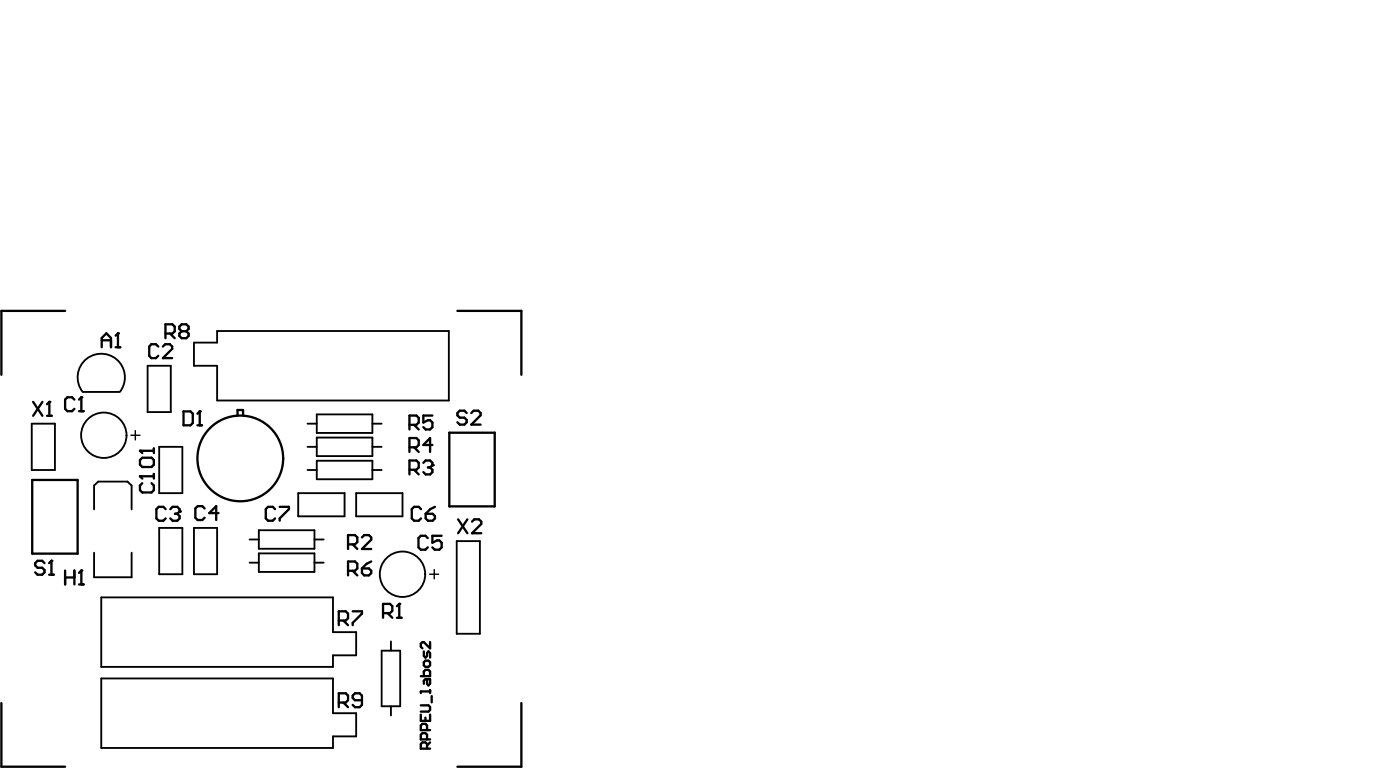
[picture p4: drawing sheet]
<svg xmlns="http://www.w3.org/2000/svg" width="255mm" height="140mm" viewBox="0 0 255 140" stroke-linecap="round" stroke-linejoin="round" font-family="sans-serif">
<g fill="none" stroke="#000" stroke-width=".42">
<path d="M11.9 56.6h-11.6v11.7M83.3 56.6h11.7v11.7M6 73.2l1.7 2.5M7.7 73.2l-1.7 2.5M8.6 75.7h.8M8.6 73.6l.4-.4v2.5M13.6 72.8l-.5-.5h-.8l-.4 .5v1.7l.4 .4h.8l.5-.4M14.4 72.8l.4-.5v2.6M14.4 74.9h.8M18.5 63.2v-1.7l.9-.8 .8 .8v1.7M18.5 62h1.7M21.1 61.1l.4-.4v2.5"/>
<path d="M21.1 63.2h.8M28.8 63.1l-.4-.4h-.8l-.4 .4v1.7l.4 .4h.8l.4-.4M29.7 63.1l.4-.4h.8l.5 .4v.4l-1.7 1.7h1.7M30.1 60.7h1.3l.4-.4v-.8l-.4-.4h-1.3v2.5M31 60.7l.8 .9M33.1 60.3l-.4-.4v-.4l.4-.4h.8l.5 .4v.4l-.5 .4M33.1 60.3l-.4 .4v.5l.4 .4h.8l.5-.4v-.5l-.5-.4M33.1 60.3h.8M33.4 74.9h1.3l.4 .4v1.7l-.4 .5h-1.3zM36 77.5h.8M36 75.3l.4-.4v2.6M43.3 75.7v-1h1v1"/>
<path d="M74.6 77.4h1.3l.4-.5v-.8l-.4-.4h-1.3v2.5M75.4 77.4l.9 .8M78.8 75.7h-1.7v1.2l.9-.4h.4l.4 .4v.9l-.4 .4h-.8l-.5-.4M81.9 78.8h8.2v13.4h-8.2zM85 75.2l-.4-.4h-.8l-.5 .4v.4l.5 .5h.8l.4 .4v.4l-.4 .4h-.8l-.5-.4M85.9 75.2l.4-.4h.8l.5 .4v.4l-1.7 1.7h1.7M5.9 87.4h8.2v13.4h-8.2zM25.5 83.8l.4-.4h1.7l.4 .4v.8l-.4 .4h-1.7l-.4-.4zM25.9 88l-.4 .4v.9l.4 .4h1.7l.4-.4v-.9l-.4-.4M28 81.7v.8M28 86.3v.9M28 86.7h-2.5l.4 .5"/>
<path d="M28 82.1h-2.5l.4 .4M30.2 92.7l-.4-.4h-.9l-.4 .4v1.7l.4 .4h.9l.4-.4M31 92.7l.5-.4h.8l.4 .4v.4l-.4 .5M31.9 93.6h.4M32.3 93.6l.4 .4v.4l-.4 .4h-.8l-.5-.4M37.3 92.6l-.4-.4h-.9l-.4 .4v1.7l.4 .4h.9l.4-.4M39.8 93.4h-1.7l1.3-1.2v2.5M50.1 92.7l-.4-.4h-.9l-.4 .4v1.7l.4 .4h.9l.4-.4M51 92.3h1.6v.4l-1.6 1.7v.4M63.4 99.1h1.3l.4-.4v-.8l-.4-.5h-1.3v2.6M64.3 99.1l.8 .9M65.9 97.9l.5-.5h.8l.4 .5v.4l-1.7 1.7h1.7"/>
<path d="M74.6 81.5h1.3l.4-.5v-.8l-.4-.4h-1.3v2.5M74.6 85.5h1.3l.4-.4v-.8l-.4-.4h-1.3v2.5M75.4 81.5l.9 .8M75.4 85.5l.9 .9M76.7 92.7l-.4-.4h-.9l-.4 .4v1.7l.4 .4h.9l.4-.4M77.1 84.3l.5-.4h.8l.4 .4v.4l-.4 .4M77.6 93.6h1.2l.4 .4v.4l-.4 .4h-.8l-.4-.4zM77.9 98l-.4-.4h-.8l-.5 .4v1.7l.5 .4h.8l.4-.4M78 85.1h.4M78.4 85.1l.4 .4v.5l-.4 .4h-.8l-.5-.4M78.8 81h-1.7l1.3-1.2v2.5M79.2 92.3l-.8 .4-.8 .9"/>
<path d="M80.5 97.6h-1.7v1.2l.8-.4h.4l.5 .4v.9l-.5 .4h-.8l-.4-.4M83.5 94.6l1.6 2.5M85.1 94.6l-1.6 2.5M86 95l.4-.4h.9l.4 .4v.4l-1.7 1.7h1.7M8.1 102.5l-.4-.4h-.9l-.4 .4v.5l.4 .4h.9l.4 .4v.4l-.4 .5h-.9l-.4-.5M8.9 104.7h.9M8.9 102.5l.5-.4v2.6M11.9 103.9v2.5M11.9 105.2h1.7M13.6 103.9v2.5M14.4 106.4h.8M14.4 104.3l.4-.4v2.5"/>
<path d="M61.7 113h1.3l.4-.4v-.9l-.4-.4h-1.3v2.6M62.6 113l.8 .9M63.4 103.9h1.3l.4-.4v-.8l-.4-.4h-1.3v2.5M64.3 111.3h1.6v.4l-1.6 1.7v.5M64.3 103.9l.8 .9M65.9 103.5h1.3l.4 .4v.5l-.4 .4h-.8l-.5-.4zM67.6 102.3l-.8 .4-.9 .8M69.8 111.7h1.2l.5-.5v-.8l-.5-.4h-1.2v2.5M70.6 111.7l.9 .8M72.3 110.4l.4-.4v2.5M72.3 112.5h.9M77.2 118.6v.9l.3 .3 .3-.3v-.6l.3-.3 .3 .3v.9"/>
<path d="M78.4 116.9v1.2l-1.2-1.2h-.2l-.3 .3v.6l.3 .3M.3 128v11.6h11.6M61.7 127.9h1.3l.4-.4v-.8l-.4-.4h-1.3v2.5M62.6 127.9l.8 .9M65.9 127.5h-1.2l-.4-.4v-.4l.4-.4h.8l.4 .4v1.7l-.4 .4h-.8l-.4-.4M76.7 130.1v1.2h1.7v-1.2M76.7 123.1h1.7v-.8l-.3-.3h-.6l-.3 .3v.8M76.7 128.4h1.4l.3 .3v.6l-.3 .3h-1.4M77.2 120.6l.3-.3h.6l.3 .3v.6l-.3 .2h-.6l-.3-.2zM77.5 130.7v.6M77.8 136.3v-.8l-.3-.3h-.5l-.3 .3v.8h1.7M77.8 133v-.9l-.3-.3h-.5l-.3 .3v.9h1.7"/>
<path d="M77.8 134.6v-.8l-.3-.3h-.5l-.3 .3v.8h1.7M77.8 123.7v.8l.3 .3 .3-.3v-.8h-.9l-.3 .3v.5M78.4 125.9h-1.7v.3M78.4 135.2l-.6 .5M78.4 125.7v.5M78.6 126.8v1.1M95 128v11.6h-11.7"/>
<circle cx="43.8" cy="83.5" r="7.8"/>
</g>
<g fill="none" stroke="#000" stroke-width=".34">
<path d="M5.8 77.2h4.2v8.4h-4.2zM15.1 71.4a4.3 4.3 0 0 1 .4-5.8 4.3 4.3 0 0 1 5.9 0 4.3 4.3 0 0 1 .4 5.8M15.2 71.4h6.5M26.9 66.6h4.2v8.4h-4.2zM35.3 62.4h4.3v-2.1h42.2v12.6h-42.2v-6.3h-4.3zM56 77.2h1.7M57.7 75.5h10.1v3.3h-10.1zM57.7 79.7h10.1v3.4h-10.1zM67.8 77.2h1.7M17.1 92.8v-4.4l.8-.7h5.3l.8 .7v4.4M29 81.4h4.2v8.4h-4.2zM29 96.1h4.2v8.5h-4.2z"/>
<path d="M35.3 96.1h4.3v8.5h-4.3zM45.5 98.2h1.7M47.2 96.6h10.1v3.3h-10.1zM54.3 89.8h8.5v4.2h-8.5zM56 85.6h1.7M56 81.4h1.7M57.3 98.2h1.7M57.7 83.9h10.1v3.4h-10.1zM64.9 89.8h8.4v4.2h-8.4zM67.8 85.6h1.7M67.8 81.4h1.7M83.2 98.5h4.2v16.9h-4.2z"/>
<path d="M17.1 100.7v4.4h6.9v-4.4M18.4 108.8h42.3v6.3h4.2v4.2h-4.2v2.1h-42.3zM45.5 102.5h1.7M47.2 100.8h10.1v3.4h-10.1zM57.3 102.5h1.7M69.5 118.5h3.4v10.1h-3.4zM71.2 116.8v1.7M18.4 123.6h42.3v6.3h4.2v4.2h-4.2v2.1h-42.3zM71.2 128.6v1.7"/>
<circle cx="18.9" cy="79.3" r="4.1"/>
<circle cx="73.3" cy="104.6" r="4.1"/>
</g>
<path d="M23.9 79.3h1.6M24.7 78.4v1.7M78.3 104.6h1.6M79.1 103.7v1.7" fill="none" stroke="#000" stroke-width=".25"/>
<g fill="#000">
<circle cx="9" cy="73.2" r=".21"/>
<circle cx="14.8" cy="72.3" r=".21"/>
<circle cx="21.5" cy="60.7" r=".21"/>
<circle cx="36.4" cy="74.9" r=".21"/>
<circle cx="25.5" cy="86.7" r=".21"/>
<circle cx="25.5" cy="82.1" r=".21"/>
<circle cx="32.7" cy="93.1" r=".21"/>
<circle cx="78.8" cy="84.7" r=".21"/>
<circle cx="9.4" cy="102.1" r=".21"/>
<circle cx="14.8" cy="103.9" r=".21"/>
<circle cx="72.7" cy="110" r=".21"/>
</g>
</svg>
